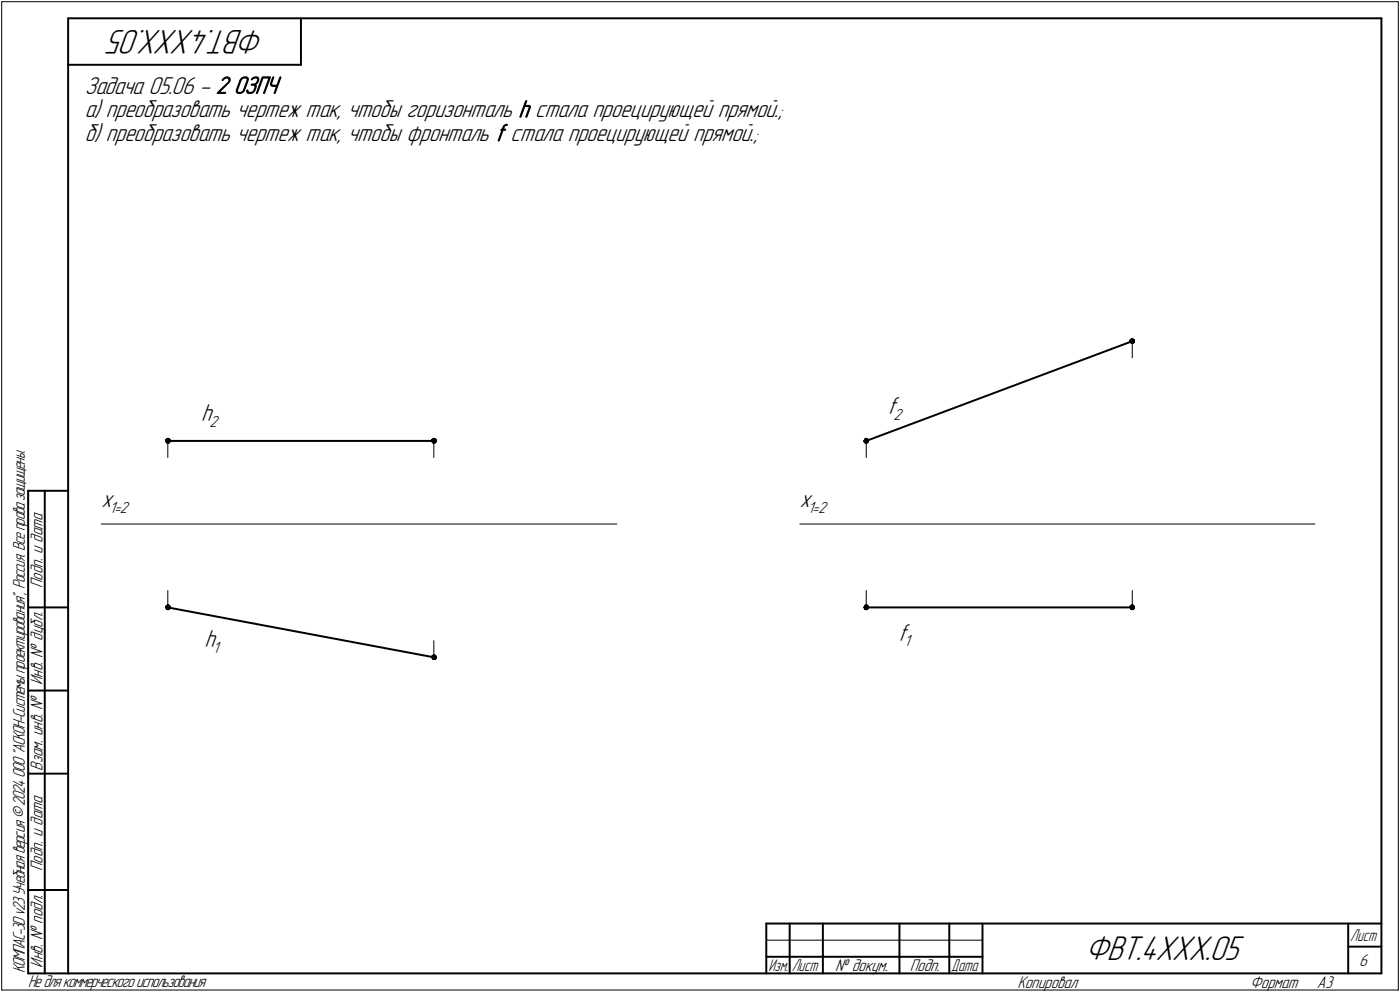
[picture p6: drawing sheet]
<svg xmlns="http://www.w3.org/2000/svg" width="421mm" height="298mm" viewBox="0 0 421 298" stroke-linecap="round" stroke-linejoin="round" font-family="sans-serif">
<defs><g id="words">
<g font-size="10.9">
<text x="79.6" y="9" transform="rotate(-180 79.6 9)">ФВТ.4XXX.05</text>
<text x="326.4" y="288.5">ФВТ.4XXX.05</text>
</g>
<g font-size="7.8">
<text x="25.5" y="28.1">Задача 05.06 - 2 ОЗПЧ</text>
<text x="25.5" y="35.2">а) преобразовать чертеж так, чтобы горизонталь h стала проецирующей прямой.;</text>
<text x="25.5" y="42.4">б) преобразовать чертеж так, чтобы фронталь f стала проецирующей прямой.;</text>
<text x="266.9" y="124.5">f</text>
<text x="60.5" y="126.5">h</text>
<text x="30.5" y="152.5">x</text>
<text x="240.5" y="152.5">x</text>
<text x="61.5" y="194.5">h</text>
<text x="270.1" y="192.5">f</text>
</g>
<g font-size="5.4">
<text x="12.8" y="176.7" transform="rotate(-90 12.8 176.7)">Подп. и дата</text>
<text x="12.8" y="205.8" transform="rotate(-90 12.8 205.8)">Инв. № дубл.</text>
<text x="12.8" y="231.6" transform="rotate(-90 12.8 231.6)">Взам. инв. №</text>
<text x="12.8" y="261.7" transform="rotate(-90 12.8 261.7)">Подп. и дата</text>
<text x="7.5" y="292.5" transform="rotate(-90 7.5 292.5)">КОМПАС-3Dv23Учебнаяверсия©2024ООО&quot;АСКОН-Системыпроектирования&quot;, Россия. Всеправазащищены.</text>
<text x="12.8" y="290.8" transform="rotate(-90 12.8 290.8)">Инв. № подл.</text>
<text x="251.2" y="291.8">№ докум.</text>
<text x="273.6" y="291.8">Подп.</text>
<text x="408.8" y="290.3">6</text>
<text x="8.5" y="296.7">Недлякоммерческогоиспользования</text>
<text x="306" y="296.8">Копировал</text>
<text x="376" y="296.8">Формат</text>
<text x="396" y="296.8">A3</text>
</g>
<g font-size="5.3">
<text x="406.1" y="282.8">Лист</text>
<text x="231.1" y="291.8">Изм.</text>
<text x="238.1" y="291.8">Лист</text>
<text x="286.1" y="291.8">Дата</text>
</g>
<g font-size="5.1">
<text x="63" y="128.2">2</text>
<text x="268.8" y="126.2">2</text>
<text x="33" y="154.2">1=2</text>
<text x="243" y="154.2">1=2</text>
<text x="64" y="196.2">1</text>
<text x="271.9" y="194.2">1</text>
</g>
</g></defs>
<g fill="none" stroke="#000" stroke-width=".3">
<path d="M.5 .5v297zM.5 .5h420zM420.5 .5v297zM340.5 102.5v5zM50.5 132.5v5zM130.5 132.5v5zM260.5 132.5v5zM30.5 157.5h155zM240.5 157.5h155zM50.5 177.5v5zM260.5 177.5v5zM340.5 177.5v5z"/>
<path d="M130.5 192.5v5zM.5 297.5h420zM230.5 282.5h65z"/>
</g>
<g fill="none" stroke="#000" stroke-width=".59">
<path d="M20.5 5.5v287zM20.5 5.5h395zM20.5 19.5h70zM90.5 5.5v14zM415.5 5.5v287zM50.5 132.5h80zM260.5 132.5l80-30zM8.5 147.5v145zM8.5 147.5h12zM13.5 147.5v145zM8.5 182.5h12zM50.5 182.5l80 15z"/>
<path d="M260.5 182.5h80zM8.5 207.5h12zM8.5 232.5h12zM8.5 267.5h12zM230.5 277.5h185zM230.5 277.5v15zM237.5 277.5v15zM247.5 277.5v15zM270.5 277.5v15zM285.5 277.5v15zM295.5 277.5v15zM405.5 277.5v15z"/>
<path d="M8.5 292.5h12zM20.5 292.5h395zM230.5 287.5h7zM237.5 287.5h10zM247.5 287.5h23zM270.5 287.5h15zM285.5 287.5h10zM405.5 284.5h10z"/>
</g>
<g fill="#000" stroke="#000" stroke-width=".3">
<path d="M340.2 101.8h.5zM340.1 101.9h.8zM340 101.9h1zM339.9 102h1.2zM339.8 102.1h1.4zM339.8 102.2h1.4zM339.8 102.3h1.4zM339.8 102.4h1.5zM339.8 102.4h1.5zM339.8 102.5h1.5zM339.7 102.6h1.6zM339.8 102.7h1.5zM339.9 102.8h1.3zM339.9 102.9h1.3zM339.9 103h1.2zM339.9 103h1.1zM340.1 103.1h.9zM340.3 103.2h.6z"/>
<path d="M50.2 131.7h.5zM50.1 131.8h.8zM50 131.9h1.1zM50 132h1.1zM49.8 132.1h1.4zM49.8 132.2h1.4zM49.8 132.2h1.4zM49.8 132.3h1.5zM49.8 132.4h1.5zM49.8 132.5h1.5zM49.7 132.6h1.6zM49.8 132.7h1.5zM49.8 132.8h1.5zM49.9 132.8h1.3zM49.9 132.9h1.2zM50 133h1.1zM50 133.1h1zM50.2 133.2h.7z"/>
<path d="M130.2 131.7h.5zM130.1 131.8h.8zM130 131.9h1.1zM130 132h1.1zM129.8 132.1h1.4zM129.8 132.2h1.4zM129.8 132.2h1.4zM129.8 132.3h1.5zM129.8 132.4h1.5zM129.8 132.5h1.5zM129.7 132.6h1.6zM129.8 132.7h1.5zM129.8 132.8h1.5zM129.9 132.8h1.3zM129.9 132.9h1.2zM130 133h1.1zM130 133.1h1zM130.2 133.2h.7z"/>
<path d="M260.2 131.7h.5zM260.1 131.8h.8zM260 131.9h1zM259.9 132h1.2zM259.8 132.1h1.4zM259.8 132.2h1.4zM259.8 132.2h1.4zM259.8 132.3h1.5zM259.8 132.4h1.5zM259.8 132.5h1.5zM259.7 132.6h1.6zM259.8 132.7h1.5zM259.8 132.8h1.5zM259.8 132.8h1.4zM259.8 132.9h1.3zM259.9 133h1.1zM259.9 133.1h1zM260.2 133.2h.7z"/>
<path d="M50.2 181.8h.7zM50.1 181.9h.9zM50 181.9h1.1zM50 182h1.1zM49.8 182.1h1.4zM49.8 182.2h1.4zM49.8 182.3h1.4zM49.8 182.4h1.5zM49.8 182.5h1.5zM49.8 182.5h1.5zM49.7 182.6h1.6zM49.8 182.7h1.5zM49.9 182.8h1.3zM49.9 182.9h1.3zM50 183h1.1zM50 183h1.1zM50.1 183.1h.9zM50.3 183.2h.6z"/>
<path d="M130.2 196.8h.5zM130.1 196.8h.8zM130 196.9h1.1zM130 197h1.1zM129.8 197.1h1.4zM129.8 197.2h1.4zM129.8 197.3h1.4zM129.8 197.4h1.5zM129.8 197.4h1.5zM129.8 197.5h1.5zM129.7 197.6h1.6zM129.8 197.7h1.5zM129.9 197.8h1.3zM129.9 197.9h1.3zM130 198h1.1zM130 198h1.1zM130.1 198.1h.9zM130.3 198.2h.6z"/>
<path d="M260.2 181.8h.7zM260.1 181.9h.8zM260 181.9h1zM259.9 182h1.2zM259.8 182.1h1.4zM259.8 182.2h1.4zM259.8 182.3h1.4zM259.8 182.4h1.5zM259.8 182.5h1.5zM259.8 182.5h1.5zM259.7 182.6h1.6zM259.8 182.7h1.5zM259.8 182.8h1.4zM259.8 182.9h1.4zM259.9 183h1.2zM259.9 183h1.1zM260.1 183.1h.8zM260.3 183.2h.6z"/>
<path d="M340.2 181.8h.7zM340.1 181.9h.9zM340 181.9h1zM339.9 182h1.2zM339.8 182.1h1.4zM339.8 182.2h1.4zM339.8 182.3h1.4zM339.8 182.4h1.5zM339.8 182.5h1.5zM339.8 182.5h1.5zM339.7 182.6h1.6zM339.8 182.7h1.5zM339.9 182.8h1.3zM339.9 182.9h1.3zM339.9 183h1.2zM339.9 183h1.1zM340.1 183.1h.9zM340.3 183.2h.6z"/>
</g>
<g fill="#fff" stroke="#fff" stroke-width=".3">
<path d="M25.5 22.5h59.3zM25.5 22.6h59.3zM25.5 22.7h59.3zM25.5 22.8h59.3zM25.5 22.9h59.3zM25.5 22.9h59.3zM25.5 23h59.3zM25.5 23.1h59.3zM25.5 23.2h59.3zM25.5 23.3h59.3zM25.5 23.4h59.3zM25.5 23.5h59.3zM25.5 23.5h59.3zM25.5 23.6h59.3zM25.5 23.7h59.3zM25.5 23.8h59.3zM25.5 23.9h59.3zM25.5 24h59.3zM25.5 24h59.3zM25.5 24.1h59.3zM25.5 24.2h59.3zM25.5 24.3h59.3zM25.5 24.4h59.3zM25.5 24.5h59.3zM25.5 24.6h59.3zM25.5 24.6h59.3zM25.5 24.7h59.3zM25.5 24.8h59.3zM25.5 24.9h59.3zM25.5 25h59.3zM25.5 25.1h59.3zM25.5 25.1h59.3zM25.5 25.2h59.3zM25.5 25.3h59.3zM25.5 25.4h59.3zM25.5 25.5h59.3zM25.5 25.6h59.3zM25.5 25.7h59.3zM25.5 25.7h59.3zM25.5 25.8h59.3zM25.5 25.9h59.3zM25.5 26h59.3zM25.5 26.1h59.3zM25.5 26.2h59.3zM25.5 26.2h59.3zM25.5 26.3h59.3zM25.5 26.4h59.3zM25.5 26.5h59.3zM25.5 26.6h59.3zM25.5 26.7h59.3zM25.5 26.8h59.3zM25.5 26.8h59.3zM25.5 26.9h59.3zM25.5 27h59.3zM25.5 27.1h59.3zM25.5 27.2h59.3zM25.5 27.3h59.3zM25.5 27.3h59.3zM25.5 27.4h59.3zM25.5 27.5h59.3zM25.5 27.6h59.3zM25.5 27.7h59.3zM25.5 27.8h59.3zM25.5 27.9h59.3zM25.5 27.9h59.3zM25.5 28h59.3zM25.5 28.1h59.3zM25.5 28.2h59.3zM25.5 28.3h59.3zM25.5 28.4h59.3zM25.5 28.4h59.3zM25.5 28.5h59.3zM25.5 28.6h59.3zM25.5 28.7h59.3zM25.5 28.8h59.3zM25.5 28.9h59.3zM25.5 29h59.3zM25.5 29h59.3zM25.5 29.1h59.3zM25.5 29.2h59.3zM25.5 29.3h59.3zM25.5 29.4h59.3zM25.5 29.5h59.3zM25.5 29.5h59.3z"/>
<path d="M25.5 29.6h211.7zM25.5 29.7h211.7zM25.5 29.8h211.7zM25.5 29.9h211.7zM25.5 30h211.7zM25.5 30.1h211.7zM25.5 30.1h211.7zM25.5 30.2h211.7zM25.5 30.3h211.7zM25.5 30.4h211.7zM25.5 30.5h211.7zM25.5 30.6h211.7zM25.5 30.6h211.7zM25.5 30.7h211.7zM25.5 30.8h211.7zM25.5 30.9h211.7zM25.5 31h211.7zM25.5 31.1h211.7zM25.5 31.2h211.7zM25.5 31.2h211.7zM25.5 31.3h211.7zM25.5 31.4h211.7zM25.5 31.5h211.7zM25.5 31.6h211.7zM25.5 31.7h211.7zM25.5 31.7h211.7zM25.5 31.8h211.7zM25.5 31.9h211.7zM25.5 32h211.7zM25.5 32.1h211.7zM25.5 32.2h211.7zM25.5 32.3h211.7zM25.5 32.3h211.7zM25.5 32.4h211.7zM25.5 32.5h211.7zM25.5 32.6h211.7zM25.5 32.7h211.7zM25.5 32.8h211.7zM25.5 32.9h211.7zM25.5 32.9h211.7zM25.5 33h211.7zM25.5 33.1h211.7zM25.5 33.2h211.7zM25.5 33.3h211.7zM25.5 33.4h211.7zM25.5 33.4h211.7zM25.5 33.5h211.7zM25.5 33.6h211.7zM25.5 33.7h211.7zM25.5 33.8h211.7zM25.5 33.9h211.7zM25.5 34h211.7zM25.5 34h211.7zM25.5 34.1h211.7zM25.5 34.2h211.7zM25.5 34.3h211.7zM25.5 34.4h211.7zM25.5 34.5h211.7zM25.5 34.5h211.7zM25.5 34.6h211.7zM25.5 34.7h211.7zM25.5 34.8h211.7zM25.5 34.9h211.7zM25.5 35h211.7zM25.5 35.1h211.7zM25.5 35.1h211.7zM25.5 35.2h211.7zM25.5 35.3h211.7zM25.5 35.4h211.7zM25.5 35.5h211.7zM25.5 35.6h211.7zM25.5 35.6h211.7zM25.5 35.7h211.7zM25.5 35.8h211.7zM25.5 35.9h211.7zM25.5 36h211.7zM25.5 36.1h211.7zM25.5 36.2h211.7zM25.5 36.2h211.7zM25.5 36.3h211.7zM25.5 36.4h211.7zM25.5 36.5h211.7zM25.5 36.6h211.7zM25.5 36.7h211.7z"/>
<path d="M25.5 36.7h204.4zM25.5 36.8h204.4zM25.5 36.9h204.4zM25.5 37h204.4zM25.5 37.1h204.4zM25.5 37.2h204.4zM25.5 37.3h204.4zM25.5 37.3h204.4zM25.5 37.4h204.4zM25.5 37.5h204.4zM25.5 37.6h204.4zM25.5 37.7h204.4zM25.5 37.8h204.4zM25.5 37.8h204.4zM25.5 37.9h204.4zM25.5 38h204.4zM25.5 38.1h204.4zM25.5 38.2h204.4zM25.5 38.3h204.4zM25.5 38.4h204.4zM25.5 38.4h204.4zM25.5 38.5h204.4zM25.5 38.6h204.4zM25.5 38.7h204.4zM25.5 38.8h204.4zM25.5 38.9h204.4zM25.5 38.9h204.4zM25.5 39h204.4zM25.5 39.1h204.4zM25.5 39.2h204.4zM25.5 39.3h204.4zM25.5 39.4h204.4zM25.5 39.5h204.4zM25.5 39.5h204.4zM25.5 39.6h204.4zM25.5 39.7h204.4zM25.5 39.8h204.4zM25.5 39.9h204.4zM25.5 40h204.4zM25.5 40h204.4zM25.5 40.1h204.4zM25.5 40.2h204.4zM25.5 40.3h204.4zM25.5 40.4h204.4zM25.5 40.5h204.4zM25.5 40.6h204.4zM25.5 40.6h204.4zM25.5 40.7h204.4zM25.5 40.8h204.4zM25.5 40.9h204.4zM25.5 41h204.4zM25.5 41.1h204.4zM25.5 41.1h204.4zM25.5 41.2h204.4zM25.5 41.3h204.4zM25.5 41.4h204.4zM25.5 41.5h204.4zM25.5 41.6h204.4zM25.5 41.7h204.4zM25.5 41.7h204.4zM25.5 41.8h204.4zM25.5 41.9h204.4zM25.5 42h204.4zM25.5 42.1h204.4zM25.5 42.2h204.4zM25.5 42.2h204.4zM25.5 42.3h204.4zM25.5 42.4h204.4zM25.5 42.5h204.4zM25.5 42.6h204.4zM25.5 42.7h204.4zM25.5 42.8h204.4zM25.5 42.8h204.4zM25.5 42.9h204.4zM25.5 43h204.4zM25.5 43.1h204.4zM25.5 43.2h204.4zM25.5 43.3h204.4zM25.5 43.3h204.4zM25.5 43.4h204.4zM25.5 43.5h204.4zM25.5 43.6h204.4zM25.5 43.7h204.4zM25.5 43.8h204.4zM25.5 43.9h204.4z"/>
<path d="M30.5 146.9h9.9zM30.5 147h9.9zM30.5 147.1h9.9zM30.5 147.2h9.9zM30.5 147.2h9.9zM30.5 147.3h9.9zM30.5 147.4h9.9zM30.5 147.5h9.9zM30.5 147.6h9.9zM30.5 147.7h9.9zM30.5 147.7h9.9zM30.5 147.8h9.9zM30.5 147.9h9.9zM30.5 148h9.9zM30.5 148.1h9.9zM30.5 148.2h9.9zM30.5 148.3h9.9zM30.5 148.3h9.9zM30.5 148.4h9.9zM30.5 148.5h9.9zM30.5 148.6h9.9zM30.5 148.7h9.9zM30.5 148.8h9.9zM30.5 148.8h9.9zM30.5 148.9h9.9zM30.5 149h9.9zM30.5 149.1h9.9zM30.5 149.2h9.9zM30.5 149.3h9.9zM30.5 149.4h9.9zM30.5 149.4h9.9zM30.5 149.5h9.9zM30.5 149.6h9.9zM30.5 149.7h9.9zM30.5 149.8h9.9zM30.5 149.9h9.9zM30.5 149.9h9.9zM30.5 150h9.9zM30.5 150.1h9.9zM30.5 150.2h9.9zM30.5 150.3h9.9zM30.5 150.4h9.9zM30.5 150.5h9.9zM30.5 150.5h9.9zM30.5 150.6h9.9zM30.5 150.7h9.9zM30.5 150.8h9.9zM30.5 150.9h9.9zM30.5 151h9.9zM30.5 151h9.9zM30.5 151.1h9.9zM30.5 151.2h9.9zM30.5 151.3h9.9zM30.5 151.4h9.9zM30.5 151.5h9.9zM30.5 151.6h9.9zM30.5 151.6h9.9zM30.5 151.7h9.9zM30.5 151.8h9.9zM30.5 151.9h9.9zM30.5 152h9.9zM30.5 152.1h9.9zM30.5 152.1h9.9zM30.5 152.2h9.9zM30.5 152.3h9.9zM30.5 152.4h9.9zM30.5 152.5h9.9zM30.5 152.6h9.9zM30.5 152.7h9.9zM30.5 152.7h9.9zM30.5 152.8h9.9zM30.5 152.9h9.9zM30.5 153h9.9zM30.5 153.1h9.9zM30.5 153.2h9.9zM30.5 153.2h9.9zM30.5 153.3h9.9zM30.5 153.4h9.9zM30.5 153.5h9.9zM30.5 153.6h9.9zM30.5 153.7h9.9zM30.5 153.8h9.9zM30.5 153.8h9.9zM30.5 153.9h9.9zM30.5 154h9.9zM30.5 154.1h9.9zM30.5 154.2h9.9zM30.5 154.3h9.9zM30.5 154.3h9.9zM30.5 154.4h9.9zM30.5 154.5h9.9zM30.5 154.6h9.9zM30.5 154.7h9.9zM30.5 154.8h9.9zM30.5 154.9h9.9zM30.5 154.9h9.9zM30.5 155h9.9zM30.5 155.1h9.9zM30.5 155.2h9.9z"/>
<path d="M60.5 120.9h6.8zM60.5 121h6.8zM60.5 121.1h6.8zM60.5 121.2h6.8zM60.5 121.2h6.8zM60.5 121.3h6.8zM60.5 121.4h6.8zM60.5 121.5h6.8zM60.5 121.6h6.8zM60.5 121.7h6.8zM60.5 121.8h6.8zM60.5 121.8h6.8zM60.5 121.9h6.8zM60.5 122h6.8zM60.5 122.1h6.8zM60.5 122.2h6.8zM60.5 122.3h6.8zM60.5 122.3h6.8zM60.5 122.4h6.8zM60.5 122.5h6.8zM60.5 122.6h6.8zM60.5 122.7h6.8zM60.5 122.8h6.8zM60.5 122.9h6.8zM60.5 122.9h6.8zM60.5 123h6.8zM60.5 123.1h6.8zM60.5 123.2h6.8zM60.5 123.3h6.8zM60.5 123.4h6.8zM60.5 123.4h6.8zM60.5 123.5h6.8zM60.5 123.6h6.8zM60.5 123.7h6.8zM60.5 123.8h6.8zM60.5 123.9h6.8zM60.5 124h6.8zM60.5 124h6.8zM60.5 124.1h6.8zM60.5 124.2h6.8zM60.5 124.3h6.8zM60.5 124.4h6.8zM60.5 124.5h6.8zM60.5 124.5h6.8zM60.5 124.6h6.8zM60.5 124.7h6.8zM60.5 124.8h6.8zM60.5 124.9h6.8zM60.5 125h6.8zM60.5 125.1h6.8zM60.5 125.1h6.8zM60.5 125.2h6.8zM60.5 125.3h6.8zM60.5 125.4h6.8zM60.5 125.5h6.8zM60.5 125.6h6.8zM60.5 125.6h6.8zM60.5 125.7h6.8zM60.5 125.8h6.8zM60.5 125.9h6.8zM60.5 126h6.8zM60.5 126.1h6.8zM60.5 126.2h6.8zM60.5 126.2h6.8zM60.5 126.3h6.8zM60.5 126.4h6.8zM60.5 126.5h6.8zM60.5 126.6h6.8zM60.5 126.7h6.8zM60.5 126.7h6.8zM60.5 126.8h6.8zM60.5 126.9h6.8zM60.5 127h6.8zM60.5 127.1h6.8zM60.5 127.2h6.8zM60.5 127.3h6.8zM60.5 127.3h6.8zM60.5 127.4h6.8zM60.5 127.5h6.8zM60.5 127.6h6.8zM60.5 127.7h6.8zM60.5 127.8h6.8zM60.5 127.8h6.8zM60.5 127.9h6.8zM60.5 128h6.8zM60.5 128.1h6.8zM60.5 128.2h6.8zM60.5 128.3h6.8zM60.5 128.4h6.8zM60.5 128.4h6.8zM60.5 128.5h6.8zM60.5 128.6h6.8zM60.5 128.7h6.8zM60.5 128.8h6.8zM60.5 128.9h6.8zM60.5 128.9h6.8zM60.5 129h6.8zM60.5 129.1h6.8zM60.5 129.2h6.8z"/>
<path d="M61.5 188.9h6.1zM61.5 189h6.1zM61.5 189.1h6.1zM61.5 189.1h6.1zM61.5 189.2h6.1zM61.5 189.3h6.1zM61.5 189.4h6.1zM61.5 189.5h6.1zM61.5 189.6h6.1zM61.5 189.7h6.1zM61.5 189.7h6.1zM61.5 189.8h6.1zM61.5 189.9h6.1zM61.5 190h6.1zM61.5 190.1h6.1zM61.5 190.2h6.1zM61.5 190.2h6.1zM61.5 190.3h6.1zM61.5 190.4h6.1zM61.5 190.5h6.1zM61.5 190.6h6.1zM61.5 190.7h6.1zM61.5 190.8h6.1zM61.5 190.8h6.1zM61.5 190.9h6.1zM61.5 191h6.1zM61.5 191.1h6.1zM61.5 191.2h6.1zM61.5 191.3h6.1zM61.5 191.3h6.1zM61.5 191.4h6.1zM61.5 191.5h6.1zM61.5 191.6h6.1zM61.5 191.7h6.1zM61.5 191.8h6.1zM61.5 191.9h6.1zM61.5 191.9h6.1zM61.5 192h6.1zM61.5 192.1h6.1zM61.5 192.2h6.1zM61.5 192.3h6.1zM61.5 192.4h6.1zM61.5 192.4h6.1zM61.5 192.5h6.1zM61.5 192.6h6.1zM61.5 192.7h6.1zM61.5 192.8h6.1zM61.5 192.9h6.1zM61.5 193h6.1zM61.5 193h6.1zM61.5 193.1h6.1zM61.5 193.2h6.1zM61.5 193.3h6.1zM61.5 193.4h6.1zM61.5 193.5h6.1zM61.5 193.5h6.1zM61.5 193.6h6.1zM61.5 193.7h6.1zM61.5 193.8h6.1zM61.5 193.9h6.1zM61.5 194h6.1zM61.5 194.1h6.1zM61.5 194.1h6.1zM61.5 194.2h6.1zM61.5 194.3h6.1zM61.5 194.4h6.1zM61.5 194.5h6.1zM61.5 194.6h6.1zM61.5 194.6h6.1zM61.5 194.7h6.1zM61.5 194.8h6.1zM61.5 194.9h6.1zM61.5 195h6.1zM61.5 195.1h6.1zM61.5 195.2h6.1zM61.5 195.2h6.1zM61.5 195.3h6.1zM61.5 195.4h6.1zM61.5 195.5h6.1zM61.5 195.6h6.1zM61.5 195.7h6.1zM61.5 195.7h6.1zM61.5 195.8h6.1zM61.5 195.9h6.1zM61.5 196h6.1zM61.5 196.1h6.1zM61.5 196.2h6.1zM61.5 196.3h6.1zM61.5 196.3h6.1zM61.5 196.4h6.1zM61.5 196.5h6.1zM61.5 196.6h6.1zM61.5 196.7h6.1zM61.5 196.8h6.1zM61.5 196.8h6.1zM61.5 196.9h6.1zM61.5 197h6.1zM61.5 197.1h6.1zM61.5 197.2h6.1z"/>
<path d="M240.5 146.9h9.9zM240.5 147h9.9zM240.5 147.1h9.9zM240.5 147.2h9.9zM240.5 147.2h9.9zM240.5 147.3h9.9zM240.5 147.4h9.9zM240.5 147.5h9.9zM240.5 147.6h9.9zM240.5 147.7h9.9zM240.5 147.7h9.9zM240.5 147.8h9.9zM240.5 147.9h9.9zM240.5 148h9.9zM240.5 148.1h9.9zM240.5 148.2h9.9zM240.5 148.3h9.9zM240.5 148.3h9.9zM240.5 148.4h9.9zM240.5 148.5h9.9zM240.5 148.6h9.9zM240.5 148.7h9.9zM240.5 148.8h9.9zM240.5 148.8h9.9zM240.5 148.9h9.9zM240.5 149h9.9zM240.5 149.1h9.9zM240.5 149.2h9.9zM240.5 149.3h9.9zM240.5 149.4h9.9zM240.5 149.4h9.9zM240.5 149.5h9.9zM240.5 149.6h9.9zM240.5 149.7h9.9zM240.5 149.8h9.9zM240.5 149.9h9.9zM240.5 149.9h9.9zM240.5 150h9.9zM240.5 150.1h9.9zM240.5 150.2h9.9zM240.5 150.3h9.9zM240.5 150.4h9.9zM240.5 150.5h9.9zM240.5 150.5h9.9zM240.5 150.6h9.9zM240.5 150.7h9.9zM240.5 150.8h9.9zM240.5 150.9h9.9zM240.5 151h9.9zM240.5 151h9.9zM240.5 151.1h9.9zM240.5 151.2h9.9zM240.5 151.3h9.9zM240.5 151.4h9.9zM240.5 151.5h9.9zM240.5 151.6h9.9zM240.5 151.6h9.9zM240.5 151.7h9.9zM240.5 151.8h9.9zM240.5 151.9h9.9zM240.5 152h9.9zM240.5 152.1h9.9zM240.5 152.1h9.9zM240.5 152.2h9.9zM240.5 152.3h9.9zM240.5 152.4h9.9zM240.5 152.5h9.9zM240.5 152.6h9.9zM240.5 152.7h9.9zM240.5 152.7h9.9zM240.5 152.8h9.9zM240.5 152.9h9.9zM240.5 153h9.9zM240.5 153.1h9.9zM240.5 153.2h9.9zM240.5 153.2h9.9zM240.5 153.3h9.9zM240.5 153.4h9.9zM240.5 153.5h9.9zM240.5 153.6h9.9zM240.5 153.7h9.9zM240.5 153.8h9.9zM240.5 153.8h9.9zM240.5 153.9h9.9zM240.5 154h9.9zM240.5 154.1h9.9zM240.5 154.2h9.9zM240.5 154.3h9.9zM240.5 154.3h9.9zM240.5 154.4h9.9zM240.5 154.5h9.9zM240.5 154.6h9.9zM240.5 154.7h9.9zM240.5 154.8h9.9zM240.5 154.9h9.9zM240.5 154.9h9.9zM240.5 155h9.9zM240.5 155.1h9.9zM240.5 155.2h9.9z"/>
<path d="M267 118.9h6zM267 119h6zM267 119h6zM267 119.1h6zM267 119.2h6zM267 119.3h6zM267 119.4h6zM267 119.5h6zM267 119.5h6zM267 119.6h6zM267 119.7h6zM267 119.8h6zM267 119.9h6zM267 120h6zM267 120.1h6zM267 120.1h6zM267 120.2h6zM267 120.3h6zM267 120.4h6zM267 120.5h6zM267 120.6h6zM267 120.6h6zM267 120.7h6zM267 120.8h6zM267 120.9h6zM267 121h6zM267 121.1h6zM267 121.2h6zM267 121.2h6zM267 121.3h6zM267 121.4h6zM267 121.5h6zM267 121.6h6zM267 121.7h6zM267 121.8h6zM267 121.8h6zM267 121.9h6zM267 122h6zM267 122.1h6zM267 122.2h6zM267 122.3h6zM267 122.3h6zM267 122.4h6zM267 122.5h6zM267 122.6h6zM267 122.7h6zM267 122.8h6zM267 122.9h6zM267 122.9h6zM267 123h6zM267 123.1h6zM267 123.2h6zM267 123.3h6zM267 123.4h6zM267 123.4h6zM267 123.5h6zM267 123.6h6zM267 123.7h6zM267 123.8h6zM267 123.9h6zM267 124h6zM267 124h6zM267 124.1h6zM267 124.2h6zM267 124.3h6zM267 124.4h6zM267 124.5h6zM267 124.5h6zM267 124.6h6zM267 124.7h6zM267 124.8h6zM267 124.9h6zM267 125h6zM267 125.1h6zM267 125.1h6zM267 125.2h6zM267 125.3h6zM267 125.4h6zM267 125.5h6zM267 125.6h6zM267 125.6h6zM267 125.7h6zM267 125.8h6zM267 125.9h6zM267 126h6zM267 126.1h6zM267 126.2h6zM267 126.2h6zM267 126.3h6zM267 126.4h6zM267 126.5h6zM267 126.6h6zM267 126.7h6zM267 126.7h6zM267 126.8h6zM267 126.9h6zM267 127h6zM267 127.1h6zM267 127.2h6z"/>
<path d="M270.1 186.9h5.4zM270.1 186.9h5.4zM270.1 187h5.4zM270.1 187.1h5.4zM270.1 187.2h5.4zM270.1 187.3h5.4zM270.1 187.4h5.4zM270.1 187.5h5.4zM270.1 187.5h5.4zM270.1 187.6h5.4zM270.1 187.7h5.4zM270.1 187.8h5.4zM270.1 187.9h5.4zM270.1 188h5.4zM270.1 188h5.4zM270.1 188.1h5.4zM270.1 188.2h5.4zM270.1 188.3h5.4zM270.1 188.4h5.4zM270.1 188.5h5.4zM270.1 188.6h5.4zM270.1 188.6h5.4zM270.1 188.7h5.4zM270.1 188.8h5.4zM270.1 188.9h5.4zM270.1 189h5.4zM270.1 189.1h5.4zM270.1 189.1h5.4zM270.1 189.2h5.4zM270.1 189.3h5.4zM270.1 189.4h5.4zM270.1 189.5h5.4zM270.1 189.6h5.4zM270.1 189.7h5.4zM270.1 189.7h5.4zM270.1 189.8h5.4zM270.1 189.9h5.4zM270.1 190h5.4zM270.1 190.1h5.4zM270.1 190.2h5.4zM270.1 190.2h5.4zM270.1 190.3h5.4zM270.1 190.4h5.4zM270.1 190.5h5.4zM270.1 190.6h5.4zM270.1 190.7h5.4zM270.1 190.8h5.4zM270.1 190.8h5.4zM270.1 190.9h5.4zM270.1 191h5.4zM270.1 191.1h5.4zM270.1 191.2h5.4zM270.1 191.3h5.4zM270.1 191.3h5.4zM270.1 191.4h5.4zM270.1 191.5h5.4zM270.1 191.6h5.4zM270.1 191.7h5.4zM270.1 191.8h5.4zM270.1 191.9h5.4zM270.1 191.9h5.4zM270.1 192h5.4zM270.1 192.1h5.4zM270.1 192.2h5.4zM270.1 192.3h5.4zM270.1 192.4h5.4zM270.1 192.4h5.4zM270.1 192.5h5.4zM270.1 192.6h5.4zM270.1 192.7h5.4zM270.1 192.8h5.4zM270.1 192.9h5.4zM270.1 193h5.4zM270.1 193h5.4zM270.1 193.1h5.4zM270.1 193.2h5.4zM270.1 193.3h5.4zM270.1 193.4h5.4zM270.1 193.5h5.4zM270.1 193.5h5.4zM270.1 193.6h5.4zM270.1 193.7h5.4zM270.1 193.8h5.4zM270.1 193.9h5.4zM270.1 194h5.4zM270.1 194.1h5.4zM270.1 194.1h5.4zM270.1 194.2h5.4zM270.1 194.3h5.4zM270.1 194.4h5.4zM270.1 194.5h5.4zM270.1 194.6h5.4zM270.1 194.6h5.4zM270.1 194.7h5.4zM270.1 194.8h5.4zM270.1 194.9h5.4zM270.1 195h5.4zM270.1 195.1h5.4zM270.1 195.2h5.4z"/>
</g>
<use href="#words"/>
</svg>
